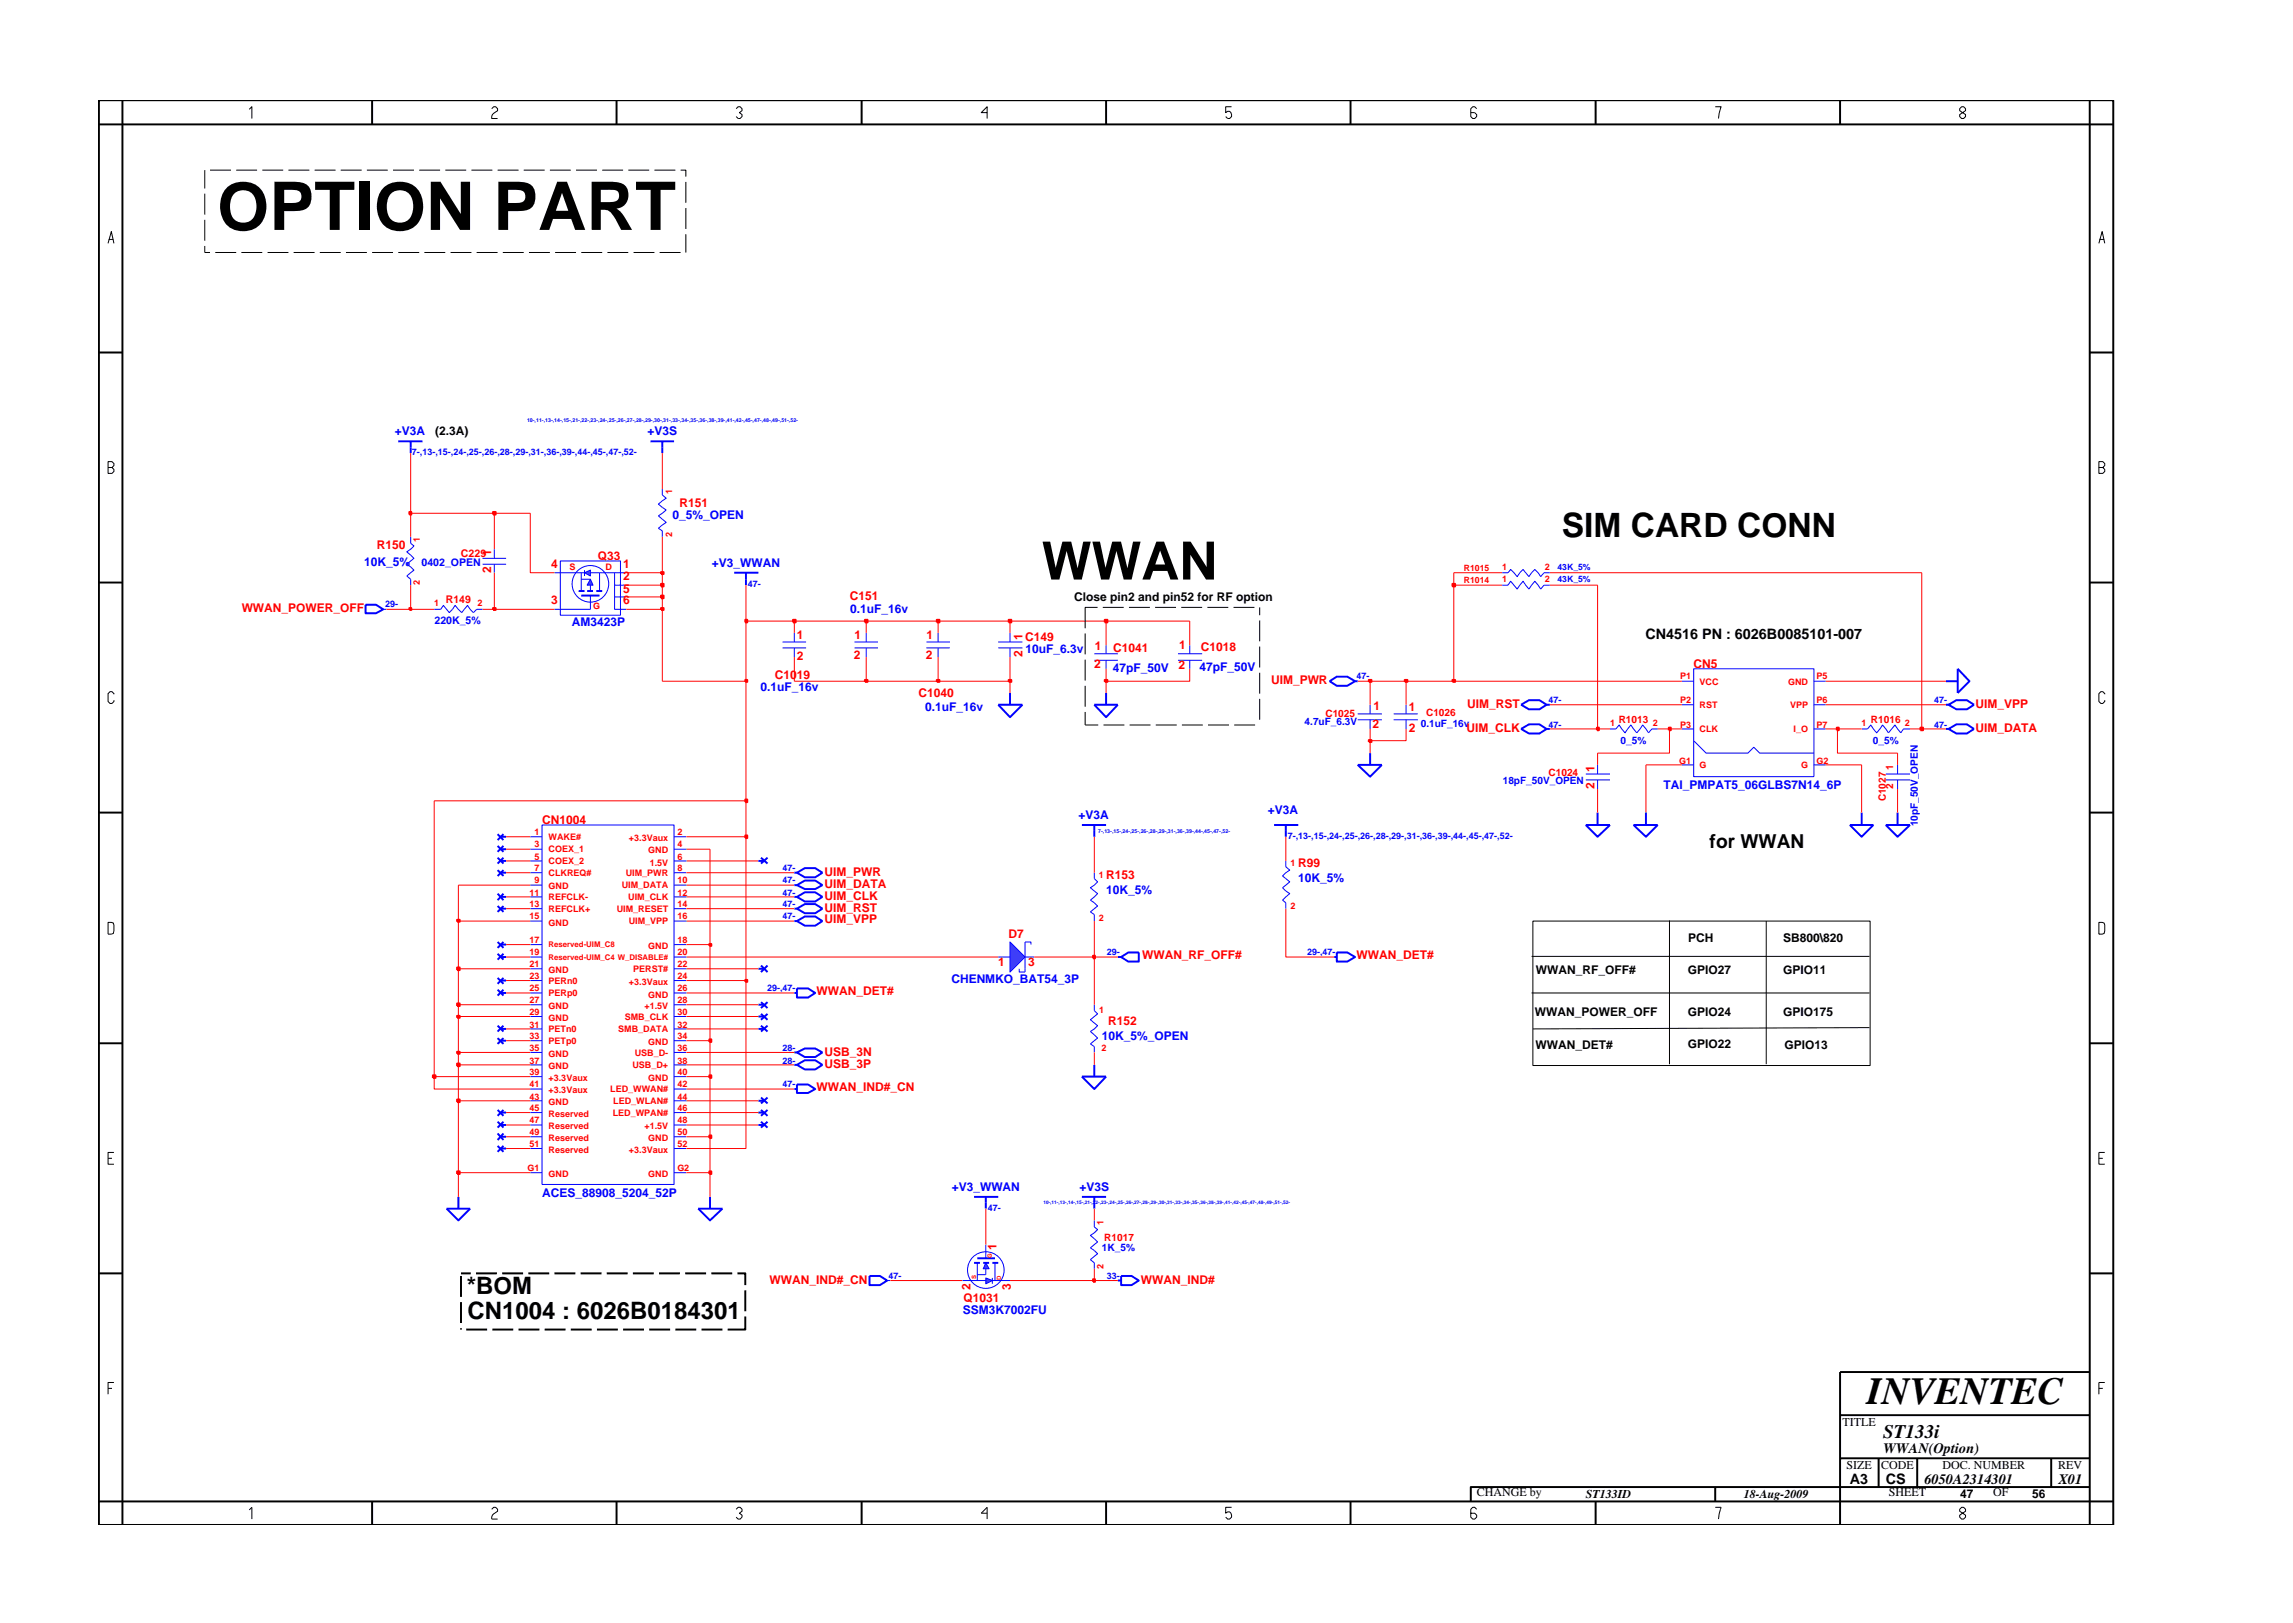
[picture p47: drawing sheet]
<svg xmlns="http://www.w3.org/2000/svg" width="297mm" height="210mm" viewBox="0 0 297 210" stroke-linecap="round" stroke-linejoin="round" font-family="sans-serif">
<defs><g id="words">
<text font-size="8.7" x="28.1" y="29.8">OPTION PART</text>
<text font-size="6.8" x="134.9" y="75.1">WWAN</text>
<text font-size="5" x="241.8" y="181.9">INVENTEC</text>
<text font-size="4.4" x="202.3" y="69.6">SIM CARD CONN</text>
<g font-size="3.1">
<text x="60.5" y="167.6">*BOM</text>
<text x="60.6" y="170.8">CN1004 : 6026B0184301</text>
</g>
<g font-size="2.5">
<text x="221.5" y="109.8">for WWAN</text>
<text x="244" y="186.3">ST133i</text>
</g>
<g font-size="1.9">
<text x="213.1" y="82.8">CN4516 PN : 6026B0085101-007</text>
<text x="244" y="188.2">WWAN(Option)</text>
<text x="239.6" y="192.2">A3</text>
<text x="244.3" y="192.3">CS</text>
<text x="249.3" y="192.2">6050A2314301</text>
<text x="266.6" y="192.2">X01</text>
</g>
<g font-size="1.6" fill="#00f">
<text x="51.1" y="56.4">+V3A</text>
<text x="83.9" y="56.3">+V3S</text>
<text x="87.1" y="67.3">0_5%_OPEN</text>
<text x="47.2" y="73.4">10K_5%</text>
<text x="92.2" y="73.4">+V3_WWAN</text>
<text x="74.1" y="81.1">AM3423P</text>
<text x="110.1" y="79.4">0.1uF_16v</text>
<text x="98.5" y="89.5">0.1uF_16v</text>
<text x="132.8" y="84.6">10uF_6.3v</text>
<text x="144.1" y="87">47pF_50V</text>
<text x="155.4" y="86.9">47pF_50V</text>
<text x="119.9" y="92.1">0.1uF_16v</text>
<text x="139.7" y="106.1">+V3A</text>
<text x="164.2" y="105.5">+V3A</text>
<text x="215.5" y="102.2">TAI_PMPAT5_06GLBS7N14_6P</text>
<text x="143.3" y="115.8">10K_5%</text>
<text x="168.2" y="114.2">10K_5%</text>
<text x="123.2" y="127.3">CHENMKO_BAT54_3P</text>
<text x="142.8" y="134.8">10K_5%_OPEN</text>
<text x="70.2" y="155.1">ACES_88908_5204_52P</text>
<text x="123.3" y="154.3">+V3_WWAN</text>
<text x="139.8" y="154.3">+V3S</text>
<text x="124.7" y="170.2">SSM3K7002FU</text>
</g>
<g font-size="1.6">
<text x="56.4" y="56.4">(2.3A)</text>
<text x="139.1" y="77.9">Close pin2 and pin52 for RF option</text>
<text x="218.7" y="122">PCH</text>
<text x="231" y="122">SB800\820</text>
<text x="198.8" y="131.6">WWAN_POWER_OFF</text>
<text x="199" y="126.2">WWAN_RF_OFF#</text>
<text x="218.6" y="131.6">GPIO24</text>
<text x="218.6" y="126.2">GPIO27</text>
<text x="231" y="131.6">GPIO175</text>
<text x="231" y="126.2">GPIO11</text>
<text x="198.9" y="135.9">WWAN_DET#</text>
<text x="218.6" y="135.8">GPIO22</text>
<text x="231.2" y="135.9">GPIO13</text>
<text x="238.7" y="184.8">TITLE</text>
<text x="239.2" y="190.4">SIZE</text>
<text x="243.7" y="190.4">CODE</text>
<text x="251.6" y="190.4">DOC. NUMBER</text>
<text x="266.6" y="190.4">REV</text>
<text x="191.3" y="193.8">CHANGE by</text>
<text x="205.4" y="194.1">ST133ID</text>
<text x="225.9" y="194.1">18-Aug-2009</text>
<text x="244.7" y="193.8">SHEET</text>
<text x="253.9" y="194.1">47</text>
<text x="258.2" y="193.8">OF</text>
<text x="263.3" y="194.1">56</text>
</g>
<g font-size="1.6" fill="#f00">
<text x="88" y="65.7">R151</text>
<text x="48.8" y="71.1">R150</text>
<text x="63.6" y="74.2" transform="rotate(-90 63.6 74.2)">2</text>
<text x="63.6" y="72" transform="rotate(-90 63.6 72)">1</text>
<text x="71.4" y="73.6">4</text>
<text x="77.4" y="72.5">Q33</text>
<text x="80.7" y="73.6">1</text>
<text x="80.7" y="76.8">5</text>
<text x="80.7" y="75.2">2</text>
<text x="110.1" y="77.8">C151</text>
<text x="31.3" y="79.2">WWAN_POWER_OFF</text>
<text x="71.4" y="78.3">3</text>
<text x="80.7" y="78.3">6</text>
<text x="103.2" y="82.7">1</text>
<text x="110.7" y="82.8">1</text>
<text x="120" y="82.8">1</text>
<text x="132.4" y="82.8" transform="rotate(-90 132.4 82.8)">1</text>
<text x="132.8" y="83">C149</text>
<text x="100.4" y="88">C1019</text>
<text x="103.2" y="85.5">2</text>
<text x="110.6" y="85.3">2</text>
<text x="119.9" y="85.3">2</text>
<text x="132.4" y="85.1" transform="rotate(-90 132.4 85.1)">2</text>
<text x="141.8" y="86.6">2</text>
<text x="141.8" y="84.2">1</text>
<text x="144.2" y="84.4">C1041</text>
<text x="152.7" y="86.7">2</text>
<text x="152.8" y="84.1">1</text>
<text x="155.6" y="84.3">C1018</text>
<text x="164.7" y="88.6">UIM_PWR</text>
<text x="219.4" y="86.5">CN5</text>
<text x="119" y="90.3">C1040</text>
<text x="177.8" y="94.3">2</text>
<text x="177.9" y="91.9">1</text>
<text x="182.5" y="92.1">1</text>
<text x="182.5" y="94.8">2</text>
<text x="190" y="94.8">UIM_CLK</text>
<text x="190.1" y="91.7">UIM_RST</text>
<text x="255.9" y="94.8">UIM_DATA</text>
<text x="255.9" y="91.7">UIM_VPP</text>
<text x="206.6" y="100" transform="rotate(-90 206.6 100)">1</text>
<text x="70.2" y="106.7">CN1004</text>
<text x="206.6" y="102.2" transform="rotate(-90 206.6 102.2)">2</text>
<text x="106.8" y="113.5">UIM_PWR</text>
<text x="143.3" y="113.8">R153</text>
<text x="168.2" y="112.3">R99</text>
<text x="106.8" y="116.6">UIM_CLK</text>
<text x="106.8" y="115">UIM_DATA</text>
<text x="106.8" y="118.1">UIM_RST</text>
<text x="106.8" y="119.6">UIM_VPP</text>
<text x="129.3" y="125.1">1</text>
<text x="130.6" y="121.5">D7</text>
<text x="133.2" y="125.1">3</text>
<text x="147.9" y="124.3">WWAN_RF_OFF#</text>
<text x="175.7" y="124.3">WWAN_DET#</text>
<text x="105.8" y="128.9">WWAN_DET#</text>
<text x="106.8" y="136.7">USB_3N</text>
<text x="143.5" y="132.8">R152</text>
<text x="105.8" y="141.4">WWAN_IND#_CN</text>
<text x="106.8" y="138.3">USB_3P</text>
<text x="129.1" y="161.9" transform="rotate(-90 129.1 161.9)">1</text>
<text x="99.7" y="166.3">WWAN_IND#_CN</text>
<text x="125.7" y="167.1" transform="rotate(-90 125.7 167.1)">2</text>
<text x="131" y="167.1" transform="rotate(-90 131 167.1)">3</text>
<text x="147.8" y="166.3">WWAN_IND#</text>
<text x="124.8" y="168.7">Q1031</text>
</g>
<g font-size="1.4" fill="#00f">
<text x="54.6" y="73.3">0402_OPEN</text>
<text x="56.3" y="80.8">220K_5%</text>
</g>
<g font-size="1.4" fill="#f00">
<text x="59.7" y="72.2">C229</text>
<text x="57.7" y="78.1">R149</text>
</g>
<g font-size="1.3" fill="#00f">
<text x="169" y="93.9">4.7uF_6.3V</text>
<text x="184.1" y="94.2">0.1uF_16v</text>
<text x="194.7" y="101.6">18pF_50V_OPEN</text>
<text x="209.9" y="96.4">0_5%</text>
<text x="242.6" y="96.4">0_5%</text>
<text x="248.5" y="107.1" transform="rotate(-90 248.5 107.1)">10pF_50V_OPEN</text>
<text x="142.8" y="162.1">1K_5%</text>
</g>
<g font-size="1.3" fill="#f00">
<text x="171.7" y="92.8">C1025</text>
<text x="184.7" y="92.7">C1026</text>
<text x="209.7" y="93.7">R1013</text>
<text x="242.4" y="93.7">R1016</text>
<text x="200.6" y="100.5">C1024</text>
<text x="245.2" y="99.8" transform="rotate(-90 245.2 99.8)">1</text>
<text x="244.3" y="103.8" transform="rotate(-90 244.3 103.8)">C1027</text>
<text x="245.2" y="102.2" transform="rotate(-90 245.2 102.2)">2</text>
<text x="143.1" y="160.7">R1017</text>
</g>
<g font-size="1.2" fill="#00f">
<text x="53.4" y="59">7-,13-,15-,24-,25-,26-,28-,29-,31-,36-,39-,44-,45-,47-,52-</text>
<text x="96.9" y="76.1">47-</text>
<text x="49.9" y="78.7">29-</text>
<text x="175.7" y="88">47-</text>
<text x="200.6" y="91.1">47-</text>
<text x="200.6" y="94.3">47-</text>
<text x="250.6" y="91.1">47-</text>
<text x="250.6" y="94.3">47-</text>
<text x="101.4" y="112.9">47-</text>
<text x="166.8" y="108.7">7-,13-,15-,24-,25-,26-,28-,29-,31-,36-,39-,44-,45-,47-,52-</text>
<text x="101.4" y="117.5">47-</text>
<text x="101.4" y="119.1">47-</text>
<text x="101.4" y="116">47-</text>
<text x="101.4" y="114.4">47-</text>
<text x="143.4" y="123.7">29-</text>
<text x="169.3" y="123.7">29-,47-</text>
<text x="99.4" y="128.4">29-,47-</text>
<text x="101.4" y="136.2">28-</text>
<text x="101.4" y="137.8">28-</text>
<text x="101.4" y="140.8">47-</text>
<text x="128" y="156.8">47-</text>
<text x="115.1" y="165.7">47-</text>
<text x="143.4" y="165.7">33-</text>
</g>
<g font-size="1.2" fill="#f00">
<text x="87.1" y="64" transform="rotate(-90 87.1 64)">1</text>
<text x="54.4" y="70.2" transform="rotate(-90 54.4 70.2)">1</text>
<text x="87.1" y="69.5" transform="rotate(-90 87.1 69.5)">2</text>
<text x="54.4" y="75.8" transform="rotate(-90 54.4 75.8)">2</text>
<text x="73.8" y="73.9">S</text>
<text x="78.4" y="73.9">D</text>
<text x="194.6" y="73.9">1</text>
<text x="194.6" y="75.4">1</text>
<text x="200.1" y="73.9">2</text>
<text x="200.1" y="75.4">2</text>
<text x="56.2" y="78.5">1</text>
<text x="61.9" y="78.5">2</text>
<text x="76.8" y="78.9">G</text>
<text x="217.6" y="88">P1</text>
<text x="220.2" y="88.7">VCC</text>
<text x="231.6" y="88.7">GND</text>
<text x="235.3" y="88">P5</text>
<text x="208.6" y="94">1</text>
<text x="214.1" y="94">2</text>
<text x="217.6" y="91.1">P2</text>
<text x="217.6" y="94.3">P3</text>
<text x="220.2" y="91.7">RST</text>
<text x="220.2" y="94.9">CLK</text>
<text x="231.9" y="91.7">VPP</text>
<text x="232.3" y="94.9">I_O</text>
<text x="235.3" y="91.1">P6</text>
<text x="235.3" y="94.3">P7</text>
<text x="241.2" y="94">1</text>
<text x="246.8" y="94">2</text>
<text x="217.5" y="98.9">G1</text>
<text x="220.2" y="99.5">G</text>
<text x="233.3" y="99.5">G</text>
<text x="235.3" y="98.9">G2</text>
<text x="69.2" y="108.2">1</text>
<text x="69.2" y="112.9">7</text>
<text x="69.2" y="109.8">3</text>
<text x="69.2" y="111.4">5</text>
<text x="71.1" y="108.8">WAKE#</text>
<text x="71.1" y="113.5">CLKREQ#</text>
<text x="71.1" y="110.4">COEX_1</text>
<text x="71.1" y="112">COEX_2</text>
<text x="81.1" y="113.5">UIM_PWR</text>
<text x="81.5" y="109">+3.3Vaux</text>
<text x="84" y="110.5">GND</text>
<text x="84.2" y="112.1">1.5V</text>
<text x="87.7" y="111.4">6</text>
<text x="87.7" y="112.9">8</text>
<text x="87.7" y="109.8">4</text>
<text x="87.7" y="108.2">2</text>
<text x="142.4" y="113.7">1</text>
<text x="167.2" y="112.2">1</text>
<text x="68.6" y="117.5">13</text>
<text x="68.6" y="116">11</text>
<text x="68.6" y="119.1">15</text>
<text x="69.2" y="114.4">9</text>
<text x="71.1" y="115.2">GND</text>
<text x="71.1" y="118.1">REFCLK+</text>
<text x="71.1" y="116.6">REFCLK-</text>
<text x="71.1" y="119.9">GND</text>
<text x="79.9" y="118.1">UIM_RESET</text>
<text x="80.5" y="115.1">UIM_DATA</text>
<text x="81.4" y="116.6">UIM_CLK</text>
<text x="81.4" y="119.7">UIM_VPP</text>
<text x="87.7" y="116">12</text>
<text x="87.7" y="114.4">10</text>
<text x="87.7" y="117.5">14</text>
<text x="87.7" y="119.1">16</text>
<text x="142.4" y="119.3">2</text>
<text x="167.2" y="117.7">2</text>
<text x="68.6" y="125.3">21</text>
<text x="68.6" y="123.7">19</text>
<text x="68.6" y="122.2">17</text>
<text x="82" y="125.9">PERST#</text>
<text x="84" y="123">GND</text>
<text x="87.7" y="123.7">20</text>
<text x="87.7" y="125.3">22</text>
<text x="87.7" y="122.2">18</text>
<text x="68.6" y="126.9">23</text>
<text x="68.6" y="128.4">25</text>
<text x="68.6" y="130">27</text>
<text x="68.6" y="131.5">29</text>
<text x="71.1" y="130.8">GND</text>
<text x="71.1" y="126.1">GND</text>
<text x="71.1" y="127.5">PERn0</text>
<text x="71.1" y="129.1">PERp0</text>
<text x="81.5" y="127.6">+3.3Vaux</text>
<text x="83.5" y="130.8">+1.5V</text>
<text x="84" y="129.2">GND</text>
<text x="87.7" y="131.5">30</text>
<text x="87.7" y="128.4">26</text>
<text x="87.7" y="130">28</text>
<text x="87.7" y="126.9">24</text>
<text x="142.4" y="131.2">1</text>
<text x="68.6" y="133.1">31</text>
<text x="68.6" y="134.6">33</text>
<text x="68.6" y="136.2">35</text>
<text x="68.6" y="137.8">37</text>
<text x="71.1" y="132.3">GND</text>
<text x="71.1" y="136.9">GND</text>
<text x="71.1" y="133.7">PETn0</text>
<text x="71.1" y="135.2">PETp0</text>
<text x="80.1" y="133.7">SMB_DATA</text>
<text x="80.9" y="132.1">SMB_CLK</text>
<text x="82.2" y="136.8">USB_D-</text>
<text x="84" y="135.4">GND</text>
<text x="87.7" y="136.2">36</text>
<text x="87.7" y="133.1">32</text>
<text x="87.7" y="137.8">38</text>
<text x="87.7" y="134.6">34</text>
<text x="142.7" y="136.2">2</text>
<text x="68.6" y="140.8">41</text>
<text x="68.6" y="142.4">43</text>
<text x="68.6" y="144">45</text>
<text x="68.6" y="139.3">39</text>
<text x="71.1" y="141.6">+3.3Vaux</text>
<text x="71.1" y="143.2">GND</text>
<text x="71.1" y="138.5">GND</text>
<text x="71.1" y="140.1">+3.3Vaux</text>
<text x="79" y="141.5">LED_WWAN#</text>
<text x="79.4" y="143">LED_WLAN#</text>
<text x="81.9" y="138.4">USB_D+</text>
<text x="84" y="140.1">GND</text>
<text x="87.7" y="142.4">44</text>
<text x="87.7" y="144">46</text>
<text x="87.7" y="140.8">42</text>
<text x="87.7" y="139.3">40</text>
<text x="68.6" y="148.6">51</text>
<text x="68.6" y="145.5">47</text>
<text x="68.6" y="147.1">49</text>
<text x="71.1" y="144.7">Reserved</text>
<text x="71.1" y="146.2">Reserved</text>
<text x="71.1" y="147.9">Reserved</text>
<text x="71.1" y="149.4">Reserved</text>
<text x="79.4" y="144.6">LED_WPAN#</text>
<text x="81.5" y="149.4">+3.3Vaux</text>
<text x="83.5" y="146.2">+1.5V</text>
<text x="84" y="147.9">GND</text>
<text x="87.7" y="148.6">52</text>
<text x="87.7" y="145.5">48</text>
<text x="87.7" y="147.1">50</text>
<text x="68.3" y="151.8">G1</text>
<text x="71.1" y="152.5">GND</text>
<text x="84" y="152.5">GND</text>
<text x="87.7" y="151.8">G2</text>
<text x="142.9" y="158.7" transform="rotate(-90 142.9 158.7)">1</text>
<text x="142.9" y="164.4" transform="rotate(-90 142.9 164.4)">2</text>
</g>
<g font-size="1.1" fill="#f00">
<text x="189.6" y="74">R1015</text>
<text x="189.6" y="75.6">R1014</text>
</g>
<g font-size="1.1" fill="#00f">
<text x="201.8" y="73.9">43K_5%</text>
<text x="201.8" y="75.4">43K_5%</text>
</g>
<g font-size="1" fill="#f00">
<text x="71.1" y="124.3">Reserved-UIM_C4 W_DISABLE#</text>
<text x="71.1" y="122.7">Reserved-UIM_C8</text>
</g>
<g font-size=".8" fill="#f00">
<text x="126.5" y="165.7" transform="rotate(-90 126.5 165.7)">S</text>
<text x="128.5" y="162.9" transform="rotate(-90 128.5 162.9)">G</text>
<text x="129.7" y="165.8" transform="rotate(-90 129.7 165.8)">D</text>
</g>
<g font-size=".7" fill="#00f">
<text x="68.3" y="54.6">10-,11-,13-,14-,15-,21-,22-,23-,24-,25-,26-,27-,28-,29-,30-,31-,33-,34-,35-,36-,38-,39-,41-,42-,45-,47-,48-,49-,51-,52-</text>
<text x="142.3" y="107.9">7-,13-,15-,24-,25-,26-,28-,29-,31-,36-,39-,44-,45-,47-,52-</text>
</g>
<text font-size=".6" fill="#00f" x="135.2" y="156">10-,11-,13-,14-,15-,21-,22-,23-,24-,25-,26-,27-,28-,29-,30-,31-,33-,34-,35-,36-,38-,39-,41-,42-,45-,47-,48-,49-,51-,52-</text>
</g></defs>
<path d="M102.9 117.7h.3M102.9 119.3h.3M103.2 117.7l1.1-.6h1.3l.9 .6-.9 .6h-1.3zM103.2 119.3l1.1-.6h1.3l.9 .6-.9 .6h-1.3zM98.2 145.7h.8M98.6 145.3l.8 .8M99.4 145.3l-.8 .8" fill="none" stroke="#00f" stroke-width=".25"/>
<path d="M129.3 124h1.5M132.8 124h1.2M132.8 122v3.9" fill="none" stroke="#00f" stroke-width=".13"/>
<path d="M130.8 122l2 2-2 1.9z" fill="#3c3cc8"/>
<g fill="none" stroke="#00f" stroke-width=".13">
<path d="M49.6 78.9h.5M62.5 72.3h3.1M62.5 73.1h3.1M64 71.1v1.2M64 73.1v1.1M76.5 77.2v1.7M85.8 63.4v.7l.5 .4-1 .8 1 .8-1 .7 1 .9-1 .7 .5 .4v.7M129.3 83.2h3.1M129.3 83.9h3.1M130.8 82v1.2M130.8 83.9v1.2M141.8 84.7h3"/>
<path d="M141.8 85.5h3M143.3 83.6v1.1M143.3 85.5v1.1M130.8 122l2 2-2 1.9zM132 125.5v.4h.8M132.8 122h.7v.4"/>
</g>
<g fill="none" stroke="#00f" stroke-width=".25">
<path d="M84.3 57.2h3M85.8 57.2v1.5M47.4 78.3h1.3l.9 .6-.9 .5h-1.3zM75.3 77.2h2.4M141.8 91.3h3l-1.5 1.6zM143.3 89.8v1.5M64.5 111.1l.7 .8M64.5 112.7l.7 .8M64.8 111.5h.8M64.8 113.1h.8M65.2 111.1l-.7 .8M65.2 112.7l-.7 .8"/>
<path d="M64.5 128.2l.7 .8M64.8 128.6h.8M65.2 128.2l-.7 .8M98.2 125.5h.8M98.2 130.2h.8M98.6 125.1l.8 .8M98.6 129.8l.8 .8M99.4 125.1l-.8 .8M99.4 129.8l-.8 .8M102.9 136.3h.3M103.2 136.3l1.1-.5h1.3l.9 .5-.9 .6h-1.3zM172.8 124h.4"/>
<path d="M173.2 123.4h1.3l1 .6-1 .6h-1.3z"/>
</g>
<path d="M75.7 74.2l.8-.3v.7z" fill="#3c3cc8"/>
<path d="M75.7 74.2l.8-.3v.7zM75.7 73.9v.7" fill="none" stroke="#00f" stroke-width=".13"/>
<path d="M76.5 75l.3 .8h-.7z" fill="#3c3cc8"/>
<g fill="none" stroke="#00f" stroke-width=".13">
<path d="M53.2 69.5v.9l.4 .3-.9 .8 .9 .8-.9 .8 .9 .8-.9 .7 .5 .4v.8M71.8 74.2h3.9M71.8 78.9h4.7M72.6 72.7h7.8v7h-7.8zM75.3 74.2v2.4M75.3 75h1.2M76.5 75l.3 .8h-.7zM76.5 74.2h4.6M76.5 75.8v.8M77.7 74.2v2.4M79.6 74.2v4.7h1.5M79.6 77.3h1.5"/>
<path d="M79.6 75.8h1.5M194.6 74.2h.8l.3-.4 .8 .9 .8-.9 .8 .9 .7-.9 .8 .9 .4-.5h.8M101.4 83.2h3M101.4 83.9h3M102.9 82v1.2M102.9 83.9v1.2M208.6 94.4h.7l.4-.5 .8 1 .8-1 .7 1 .8-1 .8 1 .4-.5h.7M217.9 94.4h1.5M217.9 88.3h1.5M217.9 91.3h1.5M217.9 99.1h1.5M219.4 86.6h15.6v14h-15.6z"/>
<path d="M219.4 96l1.6 1.6h5.4l.8-.8 .8 .8h7M235 94.4h1.5M235 88.3h1.5M235 91.3h1.5M235 99.1h1.5M68.7 108.4h1.5M68.7 110h1.5M68.7 113.1h1.5M68.7 116.2h1.5M68.7 117.7h1.5M68.7 111.5h1.5M68.7 119.3h1.5"/>
<path d="M68.7 114.7h1.5M70.2 106.9h17.1v46.5h-17.1zM87.3 108.4h1.6M87.3 110h1.6M87.3 113.1h1.6M87.3 116.2h1.6M87.3 117.7h1.6M87.3 111.5h1.6M87.3 119.3h1.6M87.3 114.7h1.6M68.7 127h1.5M68.7 128.6h1.5"/>
<path d="M68.7 133.3h1.5M68.7 134.8h1.5M68.7 122.4h1.5M68.7 124h1.5M68.7 125.5h1.5M68.7 130.2h1.5M68.7 131.7h1.5M68.7 136.3h1.5M68.7 138h1.5M68.7 139.5h1.5M87.3 127h1.6M87.3 128.6h1.6"/>
<path d="M87.3 133.3h1.6M87.3 134.8h1.6M87.3 122.4h1.6M87.3 124h1.6M87.3 125.5h1.6M87.3 130.2h1.6M87.3 131.7h1.6M87.3 136.3h1.6M87.3 138h1.6M87.3 139.5h1.6M68.7 141.1h1.5M68.7 142.6h1.5"/>
<path d="M68.7 144.1h1.5M68.7 145.7h1.5M68.7 147.3h1.5M68.7 148.8h1.5M68.7 151.9h1.5M87.3 141.1h1.6M87.3 142.6h1.6M87.3 144.1h1.6M87.3 145.7h1.6M87.3 147.3h1.6M87.3 148.8h1.6M87.3 151.9h1.6"/>
<path d="M114.9 165.9h.4M127.7 161.2v1.8"/>
<circle cx="76.5" cy="75.6" r="2.37"/>
</g>
<g fill="none" stroke="#00f" stroke-width=".25">
<path d="M75 76.6h.7M76.1 76.6h.7M77.2 76.6h.8M64.5 108.1l.7 .7M64.8 108.4h.8M65.2 108.1l-.7 .7M98.2 111.5h.8M98.6 111.1l.8 .8M99.4 111.1l-.8 .8M102.9 116.2h.3M103.2 116.2l1.1-.6h1.3l.9 .6-.9 .6h-1.3zM102.9 141.1h.3"/>
<path d="M103.2 140.5h1.5l.9 .6-.9 .5h-1.5zM112.6 165.3h1.4l.9 .6-.9 .6h-1.4zM126.6 163h2.3"/>
</g>
<path d="M127.7 165.6l.9 .3-.9 .4z" fill="#3c3cc8"/>
<path d="M127.7 165.6l.9 .3-.9 .4zM128.6 165.6v.7" fill="none" stroke="#00f" stroke-width=".13"/>
<path d="M127.7 163.6l.4 .8h-.7z" fill="#3c3cc8"/>
<g fill="none" stroke="#00f" stroke-width=".13">
<path d="M56.2 78.9h.9l.3-.5 .8 1 .8-1 .8 1 .8-1 .7 1 .5-.5h.7M194.6 75.8h.8l.3-.5 .8 1 .8-1 .8 1 .7-1 .8 1 .4-.5h.8M110.7 83.2h3M110.7 83.9h3M112.2 82v1.2M112.2 83.9v1.2M120 83.2h3M120 83.9h3M121.5 82v1.2M121.5 83.9v1.2M152.6 84.7h3.1M152.6 85.5h3.1"/>
<path d="M154.1 83.6v1.1M154.1 85.5v1.1M175.9 92.5h3.1M175.9 93.2h3.1M177.5 91.3v1.2M177.5 93.2v1.2M180.5 92.5h3.2M180.5 93.2h3.2M182.1 91.3v1.2M182.1 93.2v1.2M207 99.1v1.2M241.2 94.4h.7l.4-.5 .8 1 .8-1 .7 1 .9-1 .7 1 .4-.5h.8"/>
<path d="M245.8 99.1v1.2M141.8 113.1v.7l.4 .4-.9 .8 .9 .8-.9 .8 .9 .8-.9 .7 .5 .4v.8M166.6 111.5v.8l.5 .4-1 .8 1 .7-1 .8 1 .8-1 .8 .5 .4v.7M205.4 100.3h3.2M205.4 101h3.2M207 101v1.2M244.3 100.3h3.1M244.3 101h3.1M245.8 101v1.2M141.8 130.2v.7l.4 .4-.9 .8 .9 .8-.9 .7 .9 .9-.9 .7 .5 .4v.7M141.8 158.1v.8l.4 .4-.9 .7 .9 .9-.9 .8 .9 .7-.9 .8 .5 .4v.8M124.7 165.9h3"/>
<path d="M126.6 163.6v2.3M127.7 163.6l.4 .8h-.7zM127.7 164.4v.7h-1.1M128.6 165.9h2.2M128.9 163.6v2.3"/>
<circle cx="127.7" cy="164.5" r="2.37"/>
</g>
<g fill="none" stroke="#00f" stroke-width=".25">
<path d="M51.6 57.2h3.1M53.2 57.2v1.5M95.1 74.2h3.1M96.6 74.2v1.6M129.3 91.3h3.1l-1.6 1.6zM130.8 89.8v1.5M172.2 88.3l1-.6h1.3l1 .6-1 .5h-1.3zM175.5 88.3h.4M175.9 99.1h3.1l-1.5 1.5zM177.5 97.6v1.5M197 94.4l1.1-.6h1.3l.9 .6-.9 .6h-1.3zM197 91.3l1.1-.6h1.3l.9 .6-.9 .6h-1.3z"/>
<path d="M200.3 94.4h.5M200.3 91.3h.5M252.1 94.4h.3M252.1 91.3h.3M252.1 88.3h1.5M252.4 94.4l1-.6h1.4l.9 .6-.9 .6h-1.4zM252.4 91.3l1-.6h1.4l.9 .6-.9 .6h-1.4zM253.6 86.6l1.5 1.7-1.5 1.5zM64.5 109.6l.7 .7M64.5 115.8l.7 .8M64.5 117.4l.7 .7M64.8 110h.8"/>
<path d="M64.8 116.2h.8M64.8 117.7h.8M65.2 109.6l-.7 .7M65.2 115.8l-.7 .8M65.2 117.4l-.7 .7M102.9 113.1h.3M102.9 114.7h.3M103.2 113.1l1.1-.6h1.3l.9 .6-.9 .6h-1.3zM103.2 114.7l1.1-.6h1.3l.9 .6-.9 .5h-1.3zM140.2 106.9h3.1M141.8 106.9v1.5M165 106.9h3.2"/>
<path d="M166.6 106.9v1.5M205.4 106.9h3.2l-1.6 1.5zM207 105.3v1.6M211.6 106.9h3.1l-1.5 1.5zM213.2 105.3v1.6M239.6 106.9h3.1l-1.5 1.5zM241.2 105.3v1.6M244.3 106.9h3.1l-1.6 1.5zM245.8 105.3v1.6M64.5 134.5l.7 .7M64.5 122l.7 .8M64.5 123.6l.7 .7"/>
<path d="M64.5 126.7l.7 .8M64.5 132.9l.7 .7M64.8 133.3h.8M64.8 134.8h.8M64.8 122.4h.8M64.8 124h.8M64.8 127h.8M65.2 134.5l-.7 .7M65.2 122l-.7 .8M65.2 123.6l-.7 .7M65.2 126.7l-.7 .8M65.2 132.9l-.7 .7"/>
<path d="M98.2 133.3h.8M98.2 131.7h.8M98.6 132.9l.8 .7M98.6 131.3l.8 .8M99.4 132.9l-.8 .7M99.4 131.3l-.8 .8M102.9 138h.3M102.9 128.6h.3M103.2 138l1.1-.6h1.3l.9 .6-.9 .5h-1.3zM103.2 128h1.5l.9 .6-.9 .6h-1.5zM140.2 139.5h3.1l-1.5 1.6zM141.8 138v1.5"/>
<path d="M144.8 124h.4M145.2 124l1-.6h1.3v1.2h-1.3zM57.9 156.6h3l-1.5 1.5zM59.4 155.1v1.5M64.5 145.3l.7 .8M64.5 146.8l.7 .9M64.5 148.4l.7 .8M64.5 143.8l.7 .8M64.8 145.7h.8M64.8 147.3h.8M64.8 144.1h.8M64.8 148.8h.8"/>
<path d="M65.2 145.3l-.7 .8M65.2 146.8l-.7 .9M65.2 148.4l-.7 .8M65.2 143.8l-.7 .8M90.5 156.6h3.1l-1.6 1.5zM92 155.1v1.5M98.2 144.1h.8M98.2 142.6h.8M98.6 143.8l.8 .8M98.6 142.2l.8 .7M99.4 143.8l-.8 .8M99.4 142.2l-.8 .7"/>
<path d="M126.2 155.1h3.1M127.7 155.1v1.5M140.2 155.1h3.1M141.8 155.1v1.5M126.2 163.6h.7M127.4 163.6h.7M128.6 163.6h.7M144.8 165.9h.4M145.2 165.3h1.4l.9 .6-.9 .6h-1.4z"/>
</g>
<path d="M115.3 165.9h9.4M130.8 165.9h11" fill="none" stroke="#f00" stroke-width=".13"/>
<path d="M141.6 165.7h.2v.4h-.2z" fill-rule="evenodd" fill="#8e2323"/>
<path d="M141.6 165.7h.2v.4h-.2z" fill="none" stroke="#f00" stroke-width=".25"/>
<path d="M59.4 151.9v3.2M92 151.9v3.2M127.7 156.6v4.6M141.8 156.6v1.5M141.8 164.4v1.5h3" fill="none" stroke="#f00" stroke-width=".13"/>
<path d="M59.2 151.8h.3v.3h-.3z" fill-rule="evenodd" fill="#8e2323"/>
<path d="M59.2 151.8h.3v.3h-.3z" fill="none" stroke="#f00" stroke-width=".25"/>
<path d="M59.4 142.6v9.3h9.3M88.9 151.9h3.1" fill="none" stroke="#f00" stroke-width=".13"/>
<path d="M91.9 151.8h.2v.3h-.2z" fill-rule="evenodd" fill="#8e2323"/>
<path d="M91.9 151.8h.2v.3h-.2z" fill="none" stroke="#f00" stroke-width=".25"/>
<path d="M96.6 127v21.8h-7.7M65.6 148.8h3.1M65.6 147.3h3.1M88.9 147.3h3.1v4.6" fill="none" stroke="#f00" stroke-width=".13"/>
<path d="M91.9 147.1h.2v.3h-.2z" fill-rule="evenodd" fill="#8e2323"/>
<path d="M91.9 147.1h.2v.3h-.2z" fill="none" stroke="#f00" stroke-width=".25"/>
<path d="M92 139.5v7.8M65.6 145.7h3.1M65.6 144.1h3.1M88.9 145.7h9.3M88.9 144.1h9.3" fill="none" stroke="#f00" stroke-width=".13"/>
<path d="M59.2 142.4h.3v.4h-.3z" fill-rule="evenodd" fill="#8e2323"/>
<path d="M59.2 142.4h.3v.4h-.3z" fill="none" stroke="#f00" stroke-width=".25"/>
<path d="M56.2 139.5v1.6h12.5M59.4 138v4.6h9.3M88.9 142.6h9.3M88.9 141.1h14" fill="none" stroke="#f00" stroke-width=".13"/>
<path d="M56.1 139.3h.3v.3h-.3z" fill-rule="evenodd" fill="#8e2323"/>
<path d="M56.1 139.3h.3v.3h-.3z" fill="none" stroke="#f00" stroke-width=".25"/>
<path d="M56.2 103.7v35.8h12.5M88.9 139.5h3.1" fill="none" stroke="#f00" stroke-width=".13"/>
<path d="M91.9 139.3h.2v.3h-.2z" fill-rule="evenodd" fill="#8e2323"/>
<path d="M91.9 139.3h.2v.3h-.2z" fill="none" stroke="#f00" stroke-width=".25"/>
<path d="M92 134.8v4.7" fill="none" stroke="#f00" stroke-width=".13"/>
<path d="M59.2 137.8h.3v.3h-.3z" fill-rule="evenodd" fill="#8e2323"/>
<path d="M59.2 137.8h.3v.3h-.3z" fill="none" stroke="#f00" stroke-width=".25"/>
<path d="M59.4 136.3v1.7h9.3M88.9 138h14M141.8 136.3v1.7" fill="none" stroke="#f00" stroke-width=".13"/>
<path d="M59.2 136.3h.3v.2h-.3z" fill-rule="evenodd" fill="#8e2323"/>
<path d="M59.2 136.3h.3v.2h-.3z" fill="none" stroke="#f00" stroke-width=".25"/>
<path d="M59.4 131.7v4.6h9.3M65.6 134.8h3.1M88.9 136.3h14M88.9 134.8h3.1" fill="none" stroke="#f00" stroke-width=".13"/>
<path d="M91.9 134.6h.2v.4h-.2z" fill-rule="evenodd" fill="#8e2323"/>
<path d="M91.9 134.6h.2v.4h-.2z" fill="none" stroke="#f00" stroke-width=".25"/>
<path d="M65.6 133.3h3.1M88.9 133.3h9.3M92 122.4v12.4" fill="none" stroke="#f00" stroke-width=".13"/>
<path d="M59.2 131.6h.3v.3h-.3z" fill-rule="evenodd" fill="#8e2323"/>
<path d="M59.2 131.6h.3v.3h-.3z" fill="none" stroke="#f00" stroke-width=".25"/>
<path d="M59.4 130.2v1.5h9.3M88.9 131.7h9.3" fill="none" stroke="#f00" stroke-width=".13"/>
<path d="M59.2 130h.3v.3h-.3z" fill-rule="evenodd" fill="#8e2323"/>
<path d="M59.2 130h.3v.3h-.3z" fill="none" stroke="#f00" stroke-width=".25"/>
<path d="M59.4 125.5v4.7h9.3M65.6 128.6h3.1M65.6 127h3.1M88.9 130.2h9.3M88.9 128.6h14M88.9 127h7.7M141.8 124v6.2" fill="none" stroke="#f00" stroke-width=".13"/>
<path d="M96.5 126.9h.3v.3h-.3z" fill-rule="evenodd" fill="#8e2323"/>
<path d="M96.5 126.9h.3v.3h-.3z" fill="none" stroke="#f00" stroke-width=".25"/>
<path d="M96.6 108.4v18.6" fill="none" stroke="#f00" stroke-width=".13"/>
<path d="M59.2 125.3h.3v.4h-.3z" fill-rule="evenodd" fill="#8e2323"/>
<path d="M59.2 125.3h.3v.4h-.3z" fill="none" stroke="#f00" stroke-width=".25"/>
<path d="M59.4 119.3v6.2h9.3M65.6 124h3.1M88.9 125.5h9.3M88.9 124h40.4M134 124h7.8" fill="none" stroke="#f00" stroke-width=".13"/>
<path d="M141.6 123.8h.2v.3h-.2z" fill-rule="evenodd" fill="#8e2323"/>
<path d="M141.6 123.8h.2v.3h-.2z" fill="none" stroke="#f00" stroke-width=".25"/>
<path d="M141.8 119.3v4.7h3M166.6 117.7v6.3h6.2M65.6 122.4h3.1M88.9 122.4h3.1" fill="none" stroke="#f00" stroke-width=".13"/>
<path d="M91.9 122.3h.2v.2h-.2z" fill-rule="evenodd" fill="#8e2323"/>
<path d="M91.9 122.3h.2v.2h-.2z" fill="none" stroke="#f00" stroke-width=".25"/>
<path d="M92 110v12.4" fill="none" stroke="#f00" stroke-width=".13"/>
<path d="M59.2 119.2h.3v.2h-.3z" fill-rule="evenodd" fill="#8e2323"/>
<path d="M59.2 119.2h.3v.2h-.3z" fill="none" stroke="#f00" stroke-width=".25"/>
<g fill="none" stroke="#f00" stroke-width=".13">
<path d="M65.6 117.7h3.1M65.6 116.2h3.1M65.6 113.1h3.1M65.6 111.5h3.1M65.6 110h3.1M65.6 108.4h3.1M68.7 114.7h-9.3v4.6h9.3M88.9 119.3h14M88.9 117.7h14M88.9 116.2h14M88.9 114.7h14M88.9 113.1h14"/>
<path d="M88.9 111.5h9.3M88.9 110h3.1M88.9 108.4h7.7M141.8 108.4v4.7M166.6 108.4v3.1"/>
</g>
<path d="M96.5 108.2h.3v.4h-.3z" fill-rule="evenodd" fill="#8e2323"/>
<path d="M96.5 108.2h.3v.4h-.3z" fill="none" stroke="#f00" stroke-width=".25"/>
<path d="M213.2 99.1v6.2M241.2 99.1v6.2M56.2 103.7h40.4v4.7M207 102.2v3.1M245.8 102.2v3.1" fill="none" stroke="#f00" stroke-width=".13"/>
<path d="M96.5 103.6h.3v.3h-.3z" fill-rule="evenodd" fill="#8e2323"/>
<path d="M96.5 103.6h.3v.3h-.3z" fill="none" stroke="#f00" stroke-width=".25"/>
<path d="M96.6 88.3v15.4M177.5 96v1.6M213.2 99.1h4.7M216.3 94.4v3.2h-9.3v1.5M236.5 99.1h4.7M238 94.4v3.2h7.8v1.5" fill="none" stroke="#f00" stroke-width=".13"/>
<path d="M177.3 95.9h.4v.2h-.4z" fill-rule="evenodd" fill="#8e2323"/>
<path d="M177.3 95.9h.4v.2h-.4z" fill="none" stroke="#f00" stroke-width=".25"/>
<path d="M177.5 94.4v1.6h4.6v-1.6M200.8 94.4h6.2" fill="none" stroke="#f00" stroke-width=".13"/>
<path d="M206.9 94.3h.2v.3h-.2z" fill-rule="evenodd" fill="#8e2323"/>
<path d="M206.9 94.3h.2v.3h-.2z" fill="none" stroke="#f00" stroke-width=".25"/>
<path d="M207 75.8v18.6h1.6M214.7 94.4h1.6" fill="none" stroke="#f00" stroke-width=".13"/>
<path d="M216.2 94.3h.2v.3h-.2z" fill-rule="evenodd" fill="#8e2323"/>
<path d="M216.2 94.3h.2v.3h-.2z" fill="none" stroke="#f00" stroke-width=".25"/>
<path d="M216.3 94.4h1.6M236.5 94.4h1.5" fill="none" stroke="#f00" stroke-width=".13"/>
<path d="M237.9 94.3h.3v.3h-.3z" fill-rule="evenodd" fill="#8e2323"/>
<path d="M237.9 94.3h.3v.3h-.3z" fill="none" stroke="#f00" stroke-width=".25"/>
<path d="M238 94.4h3.2M247.4 94.4h1.5" fill="none" stroke="#f00" stroke-width=".13"/>
<path d="M248.8 94.3h.3v.3h-.3z" fill-rule="evenodd" fill="#8e2323"/>
<path d="M248.8 94.3h.3v.3h-.3z" fill="none" stroke="#f00" stroke-width=".25"/>
<path d="M85.8 78.9v9.4h10.8M248.9 74.2v20.2h3.2M130.8 88.3v1.5M143.3 88.3v1.5M177.5 88.3v3M182.1 88.3v3M200.8 91.3h17.1M236.5 91.3h15.6" fill="none" stroke="#f00" stroke-width=".13"/>
<path d="M96.5 88.1h.3v.2h-.3z" fill-rule="evenodd" fill="#8e2323"/>
<path d="M96.5 88.1h.3v.2h-.3z" fill="none" stroke="#f00" stroke-width=".25"/>
<path d="M96.6 80.5v7.8M102.9 85.1v3.2h9.3" fill="none" stroke="#f00" stroke-width=".13"/>
<path d="M112 88.1h.4v.2h-.4z" fill-rule="evenodd" fill="#8e2323"/>
<path d="M112 88.1h.4v.2h-.4z" fill="none" stroke="#f00" stroke-width=".25"/>
<path d="M112.2 85.1v3.2h9.3" fill="none" stroke="#f00" stroke-width=".13"/>
<path d="M121.4 88.1h.3v.2h-.3z" fill-rule="evenodd" fill="#8e2323"/>
<path d="M121.4 88.1h.3v.2h-.3z" fill="none" stroke="#f00" stroke-width=".25"/>
<path d="M121.5 85.1v3.2h9.3" fill="none" stroke="#f00" stroke-width=".13"/>
<path d="M130.7 88.1h.3v.2h-.3z" fill-rule="evenodd" fill="#8e2323"/>
<path d="M130.7 88.1h.3v.2h-.3z" fill="none" stroke="#f00" stroke-width=".25"/>
<path d="M130.8 85.1v3.2" fill="none" stroke="#f00" stroke-width=".13"/>
<path d="M143.1 88.1h.4v.2h-.4z" fill-rule="evenodd" fill="#8e2323"/>
<path d="M143.1 88.1h.4v.2h-.4z" fill="none" stroke="#f00" stroke-width=".25"/>
<path d="M143.3 86.6v1.7h10.8v-1.7M175.9 88.3h1.6" fill="none" stroke="#f00" stroke-width=".13"/>
<path d="M177.3 88.1h.4v.2h-.4z" fill-rule="evenodd" fill="#8e2323"/>
<path d="M177.3 88.1h.4v.2h-.4z" fill="none" stroke="#f00" stroke-width=".25"/>
<path d="M177.5 88.3h4.6" fill="none" stroke="#f00" stroke-width=".13"/>
<path d="M182 88.1h.3v.2h-.3z" fill-rule="evenodd" fill="#8e2323"/>
<path d="M182 88.1h.3v.2h-.3z" fill="none" stroke="#f00" stroke-width=".25"/>
<path d="M182.1 88.3h6.2" fill="none" stroke="#f00" stroke-width=".13"/>
<path d="M188.2 88.1h.3v.2h-.3z" fill-rule="evenodd" fill="#8e2323"/>
<path d="M188.2 88.1h.3v.2h-.3z" fill="none" stroke="#f00" stroke-width=".25"/>
<path d="M188.3 75.8v12.5h29.6M102.9 80.5v1.5M112.2 80.5v1.5M121.5 80.5v1.5M130.8 80.5v1.5M143.3 80.5v3.1M154.1 80.5v3.1M236.5 88.3h15.6" fill="none" stroke="#f00" stroke-width=".13"/>
<path d="M96.5 80.3h.3v.3h-.3z" fill-rule="evenodd" fill="#8e2323"/>
<path d="M96.5 80.3h.3v.3h-.3z" fill="none" stroke="#f00" stroke-width=".25"/>
<path d="M96.6 75.8v4.7h6.3" fill="none" stroke="#f00" stroke-width=".13"/>
<path d="M102.7 80.3h.4v.3h-.4z" fill-rule="evenodd" fill="#8e2323"/>
<path d="M102.7 80.3h.4v.3h-.4z" fill="none" stroke="#f00" stroke-width=".25"/>
<path d="M102.9 80.5h9.3" fill="none" stroke="#f00" stroke-width=".13"/>
<path d="M112 80.3h.4v.3h-.4z" fill-rule="evenodd" fill="#8e2323"/>
<path d="M112 80.3h.4v.3h-.4z" fill="none" stroke="#f00" stroke-width=".25"/>
<path d="M112.2 80.5h9.3" fill="none" stroke="#f00" stroke-width=".13"/>
<path d="M121.4 80.3h.3v.3h-.3z" fill-rule="evenodd" fill="#8e2323"/>
<path d="M121.4 80.3h.3v.3h-.3z" fill="none" stroke="#f00" stroke-width=".25"/>
<path d="M121.5 80.5h9.3" fill="none" stroke="#f00" stroke-width=".13"/>
<path d="M130.7 80.3h.3v.3h-.3z" fill-rule="evenodd" fill="#8e2323"/>
<path d="M130.7 80.3h.3v.3h-.3z" fill="none" stroke="#f00" stroke-width=".25"/>
<path d="M130.8 80.5h12.5" fill="none" stroke="#f00" stroke-width=".13"/>
<path d="M143.1 80.3h.4v.3h-.4z" fill-rule="evenodd" fill="#8e2323"/>
<path d="M143.1 80.3h.4v.3h-.4z" fill="none" stroke="#f00" stroke-width=".25"/>
<path d="M50.1 78.9h3.1M143.3 80.5h10.8" fill="none" stroke="#f00" stroke-width=".13"/>
<path d="M53 78.8h.3v.2h-.3z" fill-rule="evenodd" fill="#8e2323"/>
<path d="M53 78.8h.3v.2h-.3z" fill="none" stroke="#f00" stroke-width=".25"/>
<path d="M53.2 75.8v3.1h3M62.5 78.9h1.5" fill="none" stroke="#f00" stroke-width=".13"/>
<path d="M63.9 78.8h.3v.2h-.3z" fill-rule="evenodd" fill="#8e2323"/>
<path d="M63.9 78.8h.3v.2h-.3z" fill="none" stroke="#f00" stroke-width=".25"/>
<path d="M64 74.2v4.7h7.8M81.1 78.9h4.7" fill="none" stroke="#f00" stroke-width=".13"/>
<path d="M85.6 78.8h.4v.2h-.4z" fill-rule="evenodd" fill="#8e2323"/>
<path d="M85.6 78.8h.4v.2h-.4z" fill="none" stroke="#f00" stroke-width=".25"/>
<path d="M81.1 77.3h4.7v1.6" fill="none" stroke="#f00" stroke-width=".13"/>
<path d="M85.6 77.2h.4v.3h-.4z" fill-rule="evenodd" fill="#8e2323"/>
<path d="M85.6 77.2h.4v.3h-.4z" fill="none" stroke="#f00" stroke-width=".25"/>
<path d="M81.1 75.8h4.7v1.5" fill="none" stroke="#f00" stroke-width=".13"/>
<path d="M85.6 75.6h.4v.4h-.4z" fill-rule="evenodd" fill="#8e2323"/>
<path d="M85.6 75.6h.4v.4h-.4z" fill="none" stroke="#f00" stroke-width=".25"/>
<path d="M85.8 74.2v1.6" fill="none" stroke="#f00" stroke-width=".13"/>
<path d="M188.2 75.6h.3v.4h-.3z" fill-rule="evenodd" fill="#8e2323"/>
<path d="M188.2 75.6h.3v.4h-.3z" fill="none" stroke="#f00" stroke-width=".25"/>
<path d="M68.7 66.5v7.7h3.1M81.1 74.2h4.7M188.3 74.2v1.6h6.3M200.8 75.8h6.2" fill="none" stroke="#f00" stroke-width=".13"/>
<path d="M85.6 74.1h.4v.3h-.4z" fill-rule="evenodd" fill="#8e2323"/>
<path d="M85.6 74.1h.4v.3h-.4z" fill="none" stroke="#f00" stroke-width=".25"/>
<path d="M53.2 66.5v3M64 66.5v4.6M85.8 69.5v4.7M188.3 74.2h6.3M200.8 74.2h48.1" fill="none" stroke="#f00" stroke-width=".13"/>
<path d="M53 66.3h.3v.4h-.3z" fill-rule="evenodd" fill="#8e2323"/>
<path d="M53 66.3h.3v.4h-.3z" fill="none" stroke="#f00" stroke-width=".25"/>
<path d="M53.2 58.7v7.8h10.8" fill="none" stroke="#f00" stroke-width=".13"/>
<path d="M63.9 66.3h.3v.4h-.3z" fill-rule="evenodd" fill="#8e2323"/>
<path d="M63.9 66.3h.3v.4h-.3z" fill="none" stroke="#f00" stroke-width=".25"/>
<path d="M85.8 58.7v4.7M64 66.5h4.7" fill="none" stroke="#f00" stroke-width=".13"/>
<g fill="none" stroke="#000" stroke-width=".25">
<path d="M12.8 13h261v184.6h-261zM12.8 16.1h261M15.9 13v184.6M48.2 13v3.1M79.9 13v3.1M111.6 13v3.1M143.3 13v3.1M174.9 13v3.1M206.7 13v3.1M238.4 13v3.1M270.7 13v184.6M12.8 45.7h3.1"/>
<path d="M270.7 45.7h3.1M12.8 75.5h3.1M270.7 75.5h3.1M12.8 105.3h3.1M270.7 105.3h3.1M12.8 135.2h3.1M270.7 135.2h3.1M12.8 165h3.1M59.7 165h1.3M59.7 165.3v2.7M59.7 168.7v2.7M59.7 172.1v.1"/>
<path d="M60.4 172.2h2.7M61.7 165h2.7M63.8 172.2h2.7M65.1 165h2.7M67.2 172.2h2.7M68.4 165h2.7M70.6 172.2h2.7M71.8 165h2.7M73.9 172.2h2.8M75.2 165h2.7M77.3 172.2h2.7M78.6 165h2.7"/>
<path d="M80.7 172.2h2.7M82 165h2.7M84.1 172.2h2.7M85.4 165h2.7M87.5 172.2h2.7M88.8 165h2.7M90.9 172.2h2.7M92.1 165h2.8M95.5 165h1v1.5M96.5 170.5v1.7h-2.2M96.5 167.2v2.7M270.7 165h3.1"/>
<path d="M270.7 177.7h-32.3v19.9M12.8 194.5h261M48.2 194.5v3.1M79.9 194.5v3.1M111.6 194.5v3.1M143.3 194.5v3.1M174.9 194.5v3.1M206.7 194.5v3.1M222.2 192.6v1.9M238.4 183.3h32.3M238.4 188.9h32.3M243.4 188.9v3.7"/>
<path d="M248.4 188.9v3.7M265.7 188.9v3.7M270.7 192.6h-80.2v1.9"/>
</g>
<g fill="none" stroke="#000" stroke-width=".13">
<path d="M32.3 14.2l.3-.4v1.6M63.7 14.1l.3-.3h.2l.3 .3v.2l-.5 .4-.3 .4v.3h.8M95.4 14.1l.2-.3h.3l.2 .3v.2l-.3 .3 .3 .2v.3l-.2 .3h-.3l-.2-.3M127.9 14.6h-.8l.8-.8v1.6M159.5 13.8h-.7v.8l.2-.2a.5 .5 0 0 1 .5 .7l-.2 .3h-.3l-.2-.3M191.3 14.1l-.3-.3h-.2l-.3 .3v1l.3 .3h.2l.3-.3v-.3l-.3-.2h-.5M222.2 13.8h.8l-.4 1.6M254.1 13.8l-.2 .3v.2l.7 .5v.3l-.2 .3h-.3l-.2-.3v-.3l.7-.5v-.2l-.2-.3zM14 31.5l.4-1.5 .4 1.5M14.1 31h.6M26.5 31.9v.8h.7M26.5 22v2.4"/>
<path d="M26.5 25.1v2.7M26.5 28.5v2.7M27.2 22h2.7M27.9 32.7h2.7M30.6 22h2.7M31.3 32.7h2.7M34 22h2.7M34.7 32.7h2.7M37.4 22h2.7M38 32.7h2.8M40.8 22h2.7M41.4 32.7h2.7"/>
<path d="M44.1 22h2.7M44.8 32.7h2.7M47.5 22h2.7M48.2 32.7h2.7M50.9 22h2.7M51.6 32.7h2.7M54.3 22h2.7M55 32.7h2.7M57.7 22h2.7M58.4 32.7h2.7M61.1 22h2.7M61.8 32.7h2.7"/>
<path d="M64.5 22h2.7M65.1 32.7h2.7M67.8 22h2.8M68.5 32.7h2.7M71.2 22h2.7M71.9 32.7h2.7M74.6 22h2.7M75.3 32.7h2.7M78 22h2.7M78.7 32.7h2.7M81.4 22h2.7M82.1 32.7h2.7"/>
<path d="M84.8 22h2.7M85.5 32.7h2.7M88.2 22h.6v.9M88.8 23.6v2.7M88.8 27v2.7M88.8 30.3v2.4M271.9 31.5l.4-1.5 .4 1.5M272 31h.6M14 59.8h.5l.3 .3v.2l-.3 .3 .3 .2v.3l-.3 .2h-.5zM14 60.6h.5M142.2 78.7h-1.6v2.7M142.9 78.7h2.7"/>
<path d="M146.2 78.7h2.8M149.6 78.7h2.7M153 78.7h2.7M156.4 78.7h2.7M159.8 78.7h2.7M163.2 78.7v1M271.9 60.6h.5l.3-.3v-.2l-.3-.3h-.5v1.5h.5l.3-.2v-.3l-.3-.2M14.8 89.9l-.3-.3h-.2l-.3 .3v1l.3 .2h.2l.3-.2v-.2M140.6 92.2v1.7h1.7M140.6 82.1v2.7M140.6 85.5v2.7M140.6 88.8v2.8"/>
<path d="M142.9 93.9h2.8M146.3 93.9h2.7M149.7 93.9h2.7M153.1 93.9h2.7M156.5 93.9h2.7M159.9 93.9h2.7M163.2 80.4v2.7M163.2 83.8v2.7M163.2 87.2v2.7M163.2 90.5v2.7M272.7 89.9l-.3-.3h-.3l-.2 .3v1l.2 .2h.3l.3-.2v-.2M14 119.5l.7 .1 .1 .2-.1 1.1-.7 .1z"/>
<path d="M198.6 119.3h43.7v18.7h-43.7zM216.3 119.2v18.7M228.8 119.3v18.6M271.9 119.5l.7 .1 .1 .2-.1 1.1-.7 .1zM198.4 123.9h43.8M198.4 128.6h43.8M242.2 133.1l-43.6 .2M14 150.1h.5M14.8 149.3h-.8v1.5h.8M271.9 150.1h.5M272.7 149.3h-.8v1.5h.8M14 179.9h.5"/>
<path d="M14.8 179.1h-.8v1.5M271.9 179.9h.5M272.7 179.1h-.8v1.5M32.3 195.6l.3-.3v1.5M63.7 195.5l.3-.2h.2l.3 .2v.3l-.5 .3-.3 .4v.3h.8M95.4 195.5l.2-.2h.3l.2 .2v.3l-.3 .2 .3 .3v.2l-.2 .3h-.3l-.2-.3M127.9 196h-.8l.8-.7v1.5M159.5 195.3h-.7v.7l.2-.1a.5 .5 0 0 1 .5 .6l-.2 .3h-.3l-.2-.3M191.3 195.5l-.3-.2h-.2l-.3 .2v1l.3 .3h.2l.3-.3v-.2l-.3-.3h-.5M222.2 195.3h.8l-.4 1.5M254.1 195.3l-.2 .2v.3l.7 .5v.2l-.2 .3h-.3l-.2-.3v-.2l.7-.5v-.3l-.2-.2z"/>
</g>
<use href="#words"/>
</svg>
